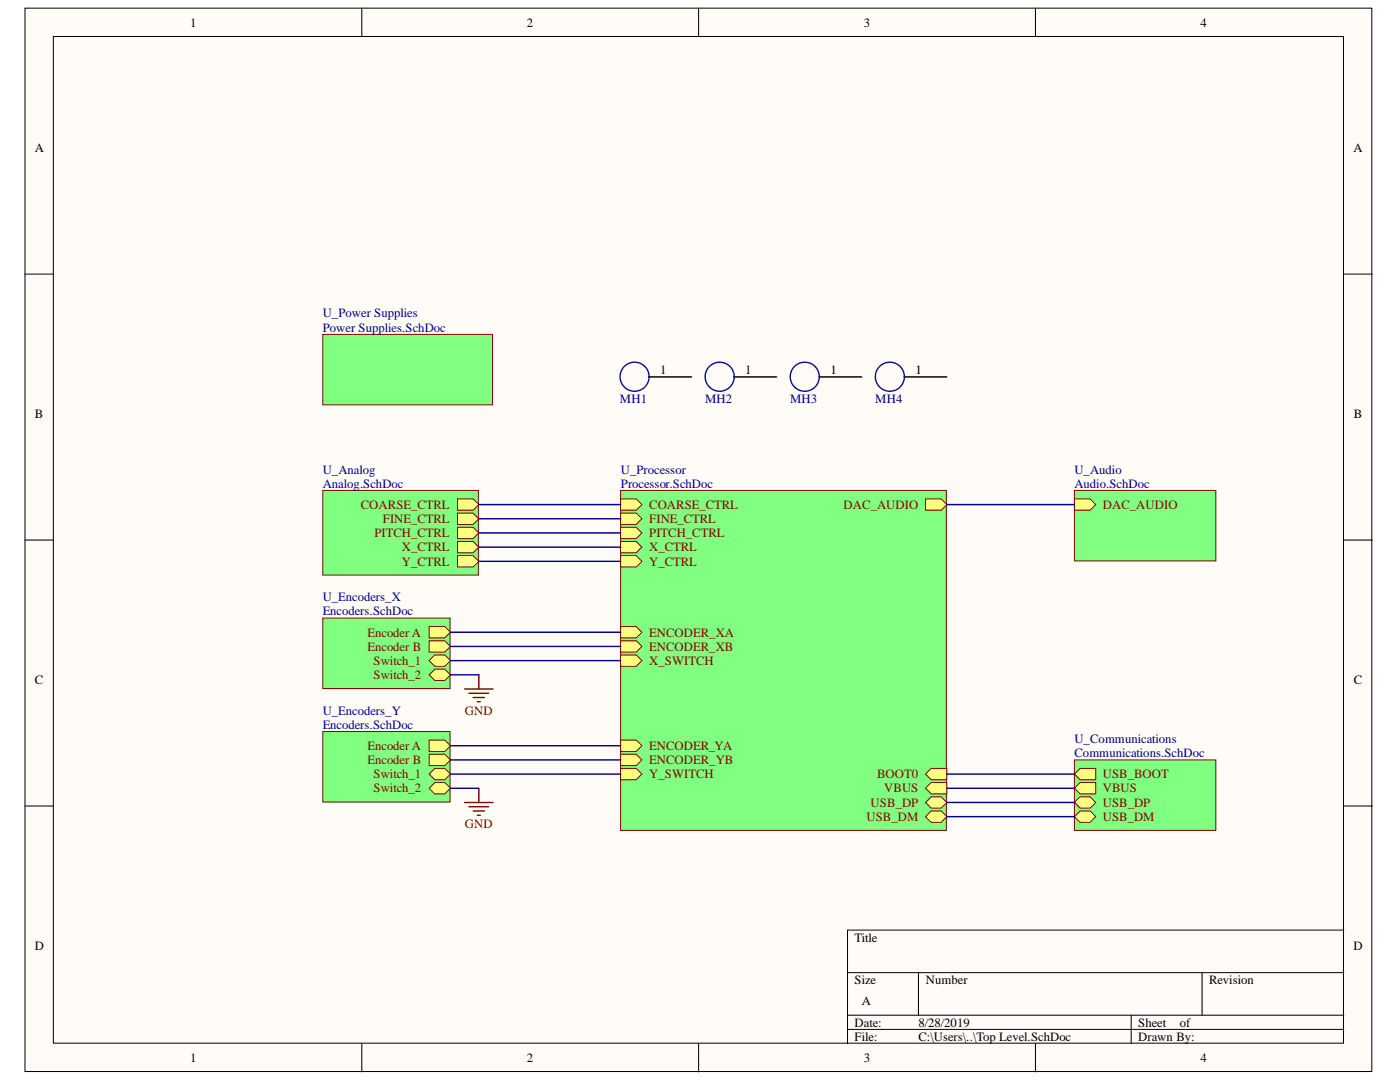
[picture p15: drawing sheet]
<svg xmlns="http://www.w3.org/2000/svg" width="279mm" height="216mm" viewBox="0 0 279 216" stroke-linecap="round" stroke-linejoin="round" font-family="sans-serif">
<defs><g id="words">
<g font-size="2.5">
<text x="37.9" y="5.3">1</text>
<text x="105.1" y="5.3">2</text>
<text x="172.4" y="5.3">3</text>
<text x="239.6" y="5.3">4</text>
<text x="6.9" y="30.4">A</text>
<text x="270.1" y="30.4">A</text>
<text x="131.8" y="74.6">1</text>
<text x="148.7" y="74.6">1</text>
<text x="165.7" y="74.6">1</text>
<text x="182.7" y="74.6">1</text>
<text x="6.9" y="83.5">B</text>
<text x="270.2" y="83.5">B</text>
<text x="6.9" y="136.6">C</text>
<text x="270.2" y="136.6">C</text>
<text x="6.9" y="189.6">D</text>
<text x="170.5" y="187.9">Title</text>
<text x="270.1" y="189.6">D</text>
<text x="170.5" y="196.4">Size</text>
<text x="184.7" y="196.4">Number</text>
<text x="241.3" y="196.4">Revision</text>
<text x="172" y="200.6">A</text>
<text x="170.5" y="204.9">Date:</text>
<text x="170.5" y="207.6">File:</text>
<text x="183.3" y="204.9">8/28/2019</text>
<text x="183.3" y="207.6">C:\Users\..\Top Level.SchDoc</text>
<text x="227.2" y="204.9">Sheet</text>
<text x="227.2" y="207.6">Drawn By:</text>
<text x="235.4" y="204.9">of</text>
<text x="37.9" y="212">1</text>
<text x="105.1" y="212">2</text>
<text x="172.4" y="212">3</text>
<text x="239.6" y="212">4</text>
</g>
<g font-size="2.5" fill="#000080">
<text x="64.4" y="63.3">U_Power Supplies</text>
<text x="64.4" y="66.2">Power Supplies.SchDoc</text>
<text x="123.7" y="80.5">MH1</text>
<text x="140.7" y="80.5">MH2</text>
<text x="157.7" y="80.5">MH3</text>
<text x="174.7" y="80.5">MH4</text>
<text x="64.4" y="94.5">U_Analog</text>
<text x="123.9" y="94.5">U_Processor</text>
<text x="214.4" y="94.5">U_Audio</text>
<text x="64.4" y="97.3">Analog.SchDoc</text>
<text x="123.9" y="97.3">Processor.SchDoc</text>
<text x="214.4" y="97.3">Audio.SchDoc</text>
<text x="64.4" y="119.9">U_Encoders_X</text>
<text x="64.4" y="122.8">Encoders.SchDoc</text>
<text x="64.4" y="142.6">U_Encoders_Y</text>
<text x="64.4" y="145.4">Encoders.SchDoc</text>
<text x="214.4" y="148.2">U_Communications</text>
<text x="214.4" y="151.1">Communications.SchDoc</text>
</g>
<g font-size="2.5" fill="#800000">
<text x="72" y="101.6">COARSE_CTRL</text>
<text x="129.6" y="101.6">COARSE_CTRL</text>
<text x="168.4" y="101.6">DAC_AUDIO</text>
<text x="220.1" y="101.6">DAC_AUDIO</text>
<text x="74.7" y="107.2">PITCH_CTRL</text>
<text x="76.4" y="104.4">FINE_CTRL</text>
<text x="129.6" y="107.2">PITCH_CTRL</text>
<text x="129.6" y="104.4">FINE_CTRL</text>
<text x="80.2" y="112.9">Y_CTRL</text>
<text x="80.2" y="110">X_CTRL</text>
<text x="129.6" y="110">X_CTRL</text>
<text x="129.6" y="112.9">Y_CTRL</text>
<text x="73.4" y="129.8">Encoder B</text>
<text x="73.4" y="127">Encoder A</text>
<text x="129.6" y="127">ENCODER_XA</text>
<text x="129.6" y="129.8">ENCODER_XB</text>
<text x="74.5" y="132.7">Switch_1</text>
<text x="74.5" y="135.5">Switch_2</text>
<text x="129.6" y="132.7">X_SWITCH</text>
<text x="92.8" y="142.6">GND</text>
<text x="73.4" y="149.7">Encoder A</text>
<text x="129.6" y="149.7">ENCODER_YA</text>
<text x="73.4" y="152.5">Encoder B</text>
<text x="74.5" y="155.3">Switch_1</text>
<text x="129.6" y="155.3">Y_SWITCH</text>
<text x="129.6" y="152.5">ENCODER_YB</text>
<text x="175" y="155.3">BOOT0</text>
<text x="220.1" y="155.3">USB_BOOT</text>
<text x="74.5" y="158.1">Switch_2</text>
<text x="173.8" y="161">USB_DP</text>
<text x="176.5" y="158.1">VBUS</text>
<text x="220.1" y="158.1">VBUS</text>
<text x="220.1" y="161">USB_DP</text>
<text x="92.8" y="165.2">GND</text>
<text x="172.9" y="163.8">USB_DM</text>
<text x="220.1" y="163.8">USB_DM</text>
</g>
</g></defs>
<g fill="#fffcf8" stroke="#000" stroke-width=".2">
<path d="M5 1.6h268.8v212.2h-268.8z"/>
<path d="M10.6 7.3h257.5v200.9h-257.5z"/>
</g>
<g fill="none" stroke="#000" stroke-width=".2">
<path d="M72.2 1.6v5.7M139.4 1.6v5.7M206.6 1.6v5.7M5 54.7h5.6M268.2 54.7h5.7M5 107.8h5.6M268.2 107.8h5.7M5 160.8h5.6M268.2 160.8h5.7M169.1 194.1h99.1M183.3 194.1v8.5M239.9 194.1v8.5"/>
<path d="M268.2 185.6h-99.1v22.6M72.2 208.2v5.7M139.4 208.2v5.7M169.1 202.6h99.1M169.1 205.4h99.1M206.6 208.2v5.7M225.7 202.6v5.6"/>
</g>
<path d="M64.4 123.3h25.4v14.1h-25.4z" fill="#80ff80" stroke="#800000" stroke-width=".2"/>
<g fill="#ffff80" stroke="#800000" stroke-width=".2">
<path d="M85.6 127.9h3.2l1.1 1.1-1.1 1.1h-3.2z" fill-rule="evenodd"/>
<path d="M85.6 125h3.2l1.1 1.2-1.1 1.1h-3.2z" fill-rule="evenodd"/>
<path d="M85.6 131.8l1.2-1.1h2l1.1 1.1-1.1 1.2h-2z" fill-rule="evenodd"/>
<path d="M85.6 134.6l1.2-1.1h2l1.1 1.1-1.1 1.2h-2z" fill-rule="evenodd"/>
</g>
<path d="M64.4 146h25.4v14h-25.4z" fill="#80ff80" stroke="#800000" stroke-width=".2"/>
<g fill="#ffff80" stroke="#800000" stroke-width=".2">
<path d="M85.6 150.5h3.2l1.1 1.1-1.1 1.2h-3.2z" fill-rule="evenodd"/>
<path d="M85.6 147.7h3.2l1.1 1.1-1.1 1.1h-3.2z" fill-rule="evenodd"/>
<path d="M85.6 157.3l1.2-1.1h2l1.1 1.1-1.1 1.1h-2z" fill-rule="evenodd"/>
<path d="M85.6 154.5l1.2-1.2h2l1.1 1.2-1.1 1.1h-2z" fill-rule="evenodd"/>
</g>
<path d="M64.4 97.9h31.1v16.9h-31.1z" fill="#80ff80" stroke="#800000" stroke-width=".2"/>
<g fill="#ffff80" stroke="#800000" stroke-width=".2">
<path d="M91.3 99.6h3.1l1.2 1.1-1.2 1.1h-3.1z" fill-rule="evenodd"/>
<path d="M91.3 102.4h3.1l1.2 1.1-1.2 1.1h-3.1z" fill-rule="evenodd"/>
<path d="M91.3 110.9h3.1l1.2 1.1-1.2 1.1h-3.1z" fill-rule="evenodd"/>
<path d="M91.3 108h3.1l1.2 1.2-1.2 1.1h-3.1z" fill-rule="evenodd"/>
<path d="M91.3 105.2h3.1l1.2 1.1-1.2 1.2h-3.1z" fill-rule="evenodd"/>
</g>
<path d="M214.4 151.6h28.2v14.1h-28.2z" fill="#80ff80" stroke="#800000" stroke-width=".2"/>
<g fill="#ffff80" stroke="#800000" stroke-width=".2">
<path d="M214.4 157.3l1.2-1.1h3.1v2.2h-3.1z" fill-rule="evenodd"/>
<path d="M215.6 161.8h1.9l1.2 1.2-1.2 1.1h-1.9l-1.2-1.1z" fill-rule="evenodd"/>
<path d="M214.4 160.1l1.2-1.1h1.9l1.2 1.1-1.2 1.2h-1.9z" fill-rule="evenodd"/>
<path d="M215.6 153.3h3.1v2.3h-3.1l-1.2-1.1z" fill-rule="evenodd"/>
</g>
<path d="M123.9 97.9h65v67.8h-65z" fill="#80ff80" stroke="#800000" stroke-width=".2"/>
<g fill="#ffff80" stroke="#800000" stroke-width=".2">
<path d="M123.9 153.3h3.1l1.1 1.2-1.1 1.1h-3.1z" fill-rule="evenodd"/>
<path d="M123.9 130.7h3.1l1.1 1.1-1.1 1.2h-3.1z" fill-rule="evenodd"/>
<path d="M123.9 125h3.1l1.1 1.2-1.1 1.1h-3.1z" fill-rule="evenodd"/>
<path d="M123.9 127.9h3.1l1.1 1.1-1.1 1.1h-3.1z" fill-rule="evenodd"/>
<path d="M123.9 147.7h3.1l1.1 1.1-1.1 1.1h-3.1z" fill-rule="evenodd"/>
<path d="M123.9 150.5h3.1l1.1 1.1-1.1 1.2h-3.1z" fill-rule="evenodd"/>
<path d="M184.7 99.6h3.1l1.2 1.1-1.2 1.1h-3.1z" fill-rule="evenodd"/>
<path d="M123.9 105.2h3.1l1.1 1.1-1.1 1.2h-3.1z" fill-rule="evenodd"/>
<path d="M123.9 102.4h3.1l1.1 1.1-1.1 1.1h-3.1z" fill-rule="evenodd"/>
<path d="M123.9 99.6h3.1l1.1 1.1-1.1 1.1h-3.1z" fill-rule="evenodd"/>
<path d="M123.9 108h3.1l1.1 1.2-1.1 1.1h-3.1z" fill-rule="evenodd"/>
<path d="M123.9 110.9h3.1l1.1 1.1-1.1 1.1h-3.1z" fill-rule="evenodd"/>
<path d="M185.8 161.8h2l1.2 1.2-1.2 1.1h-2l-1.1-1.1z" fill-rule="evenodd"/>
<path d="M184.7 157.3l1.1-1.1h3.2v2.2h-3.2z" fill-rule="evenodd"/>
<path d="M184.7 160.1l1.1-1.1h2l1.2 1.1-1.2 1.2h-2z" fill-rule="evenodd"/>
<path d="M185.8 153.3h3.2v2.3h-3.2l-1.1-1.1z" fill-rule="evenodd"/>
</g>
<g fill="none" stroke="#000080" stroke-width=".28">
<path d="M95.6 100.7h28.3M95.6 103.5h28.3M95.6 106.3h28.3M95.6 109.2h28.3M95.6 112h28.3M89.9 134.6h5.7M89.9 126.2h34M89.9 129h34M89.9 131.8h34M89.9 157.3h5.7M89.9 148.8h34M89.9 154.5h34"/>
<path d="M89.9 151.6h34M189 157.3h25.4M189 163h25.4M189 160.1h25.4"/>
</g>
<path d="M92.7 137.5h5.7M93.6 138.3h3.9M94.4 139.2h2.3M95.6 134.6v2.9M95.3 140h.5M95.6 157.3v2.8M92.7 160.1h5.7M93.6 161h3.9M94.4 161.8h2.3M95.3 162.7h.5" fill="none" stroke="#800000" stroke-width=".28"/>
<g fill="#80ff80" stroke="#800000" stroke-width=".2">
<path d="M64.4 66.7h33.9v14.1h-33.9z"/>
<path d="M214.4 97.9h28.2v14h-28.2z"/>
</g>
<path d="M214.4 99.6h3.1l1.2 1.1-1.2 1.1h-3.1z" fill-rule="evenodd" fill="#ffff80" stroke="#800000" stroke-width=".2"/>
<path d="M189 100.7h25.4M189 154.5h25.4" fill="none" stroke="#000080" stroke-width=".28"/>
<g fill="none" stroke="#00f" stroke-width=".28">
<circle cx="126.6" cy="75.2" r="2.9"/>
<circle cx="143.6" cy="75.2" r="2.9"/>
<circle cx="160.6" cy="75.2" r="2.9"/>
<circle cx="177.6" cy="75.2" r="2.9"/>
</g>
<path d="M129.5 75.2h8.5M146.5 75.2h8.5M163.5 75.2h8.5M180.5 75.2h8.5" fill="none" stroke="#000" stroke-width=".28"/>
<use href="#words"/>
</svg>
